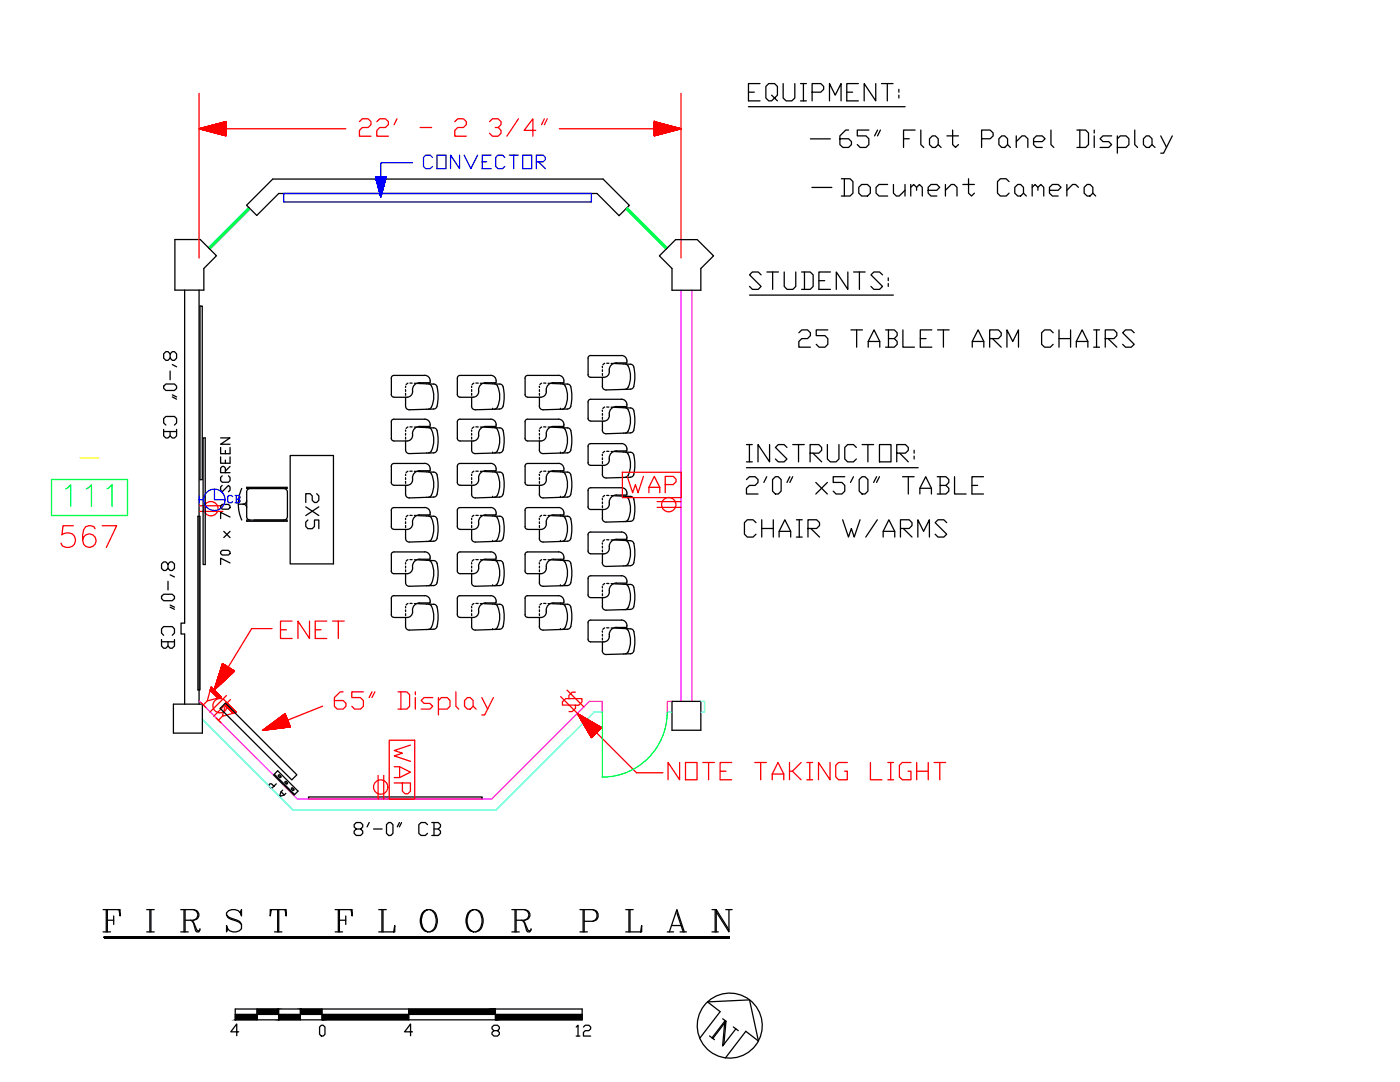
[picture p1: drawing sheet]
<svg xmlns="http://www.w3.org/2000/svg" width="279mm" height="216mm" viewBox="0 0 279 216" stroke-linecap="round" stroke-linejoin="round" font-family="sans-serif">
<defs><g id="words">
<text font-size="9.3" x="140.8" y="209.9">N</text>
<g font-size="8.4">
<text x="166.9" y="31.8">65&quot; Flat Panel Display</text>
<text x="19.8" y="187.3">F I R S T F L O O R P L A N</text>
</g>
<text font-size="8.4" fill="#f00" x="66" y="143.9">65&quot; Display</text>
<text font-size="7.9" fill="#0f0" x="12.3" y="102.3">111</text>
<text font-size="7.9" fill="#f00" x="11.3" y="110.4">567</text>
<g font-size="7.1">
<text x="148.5" y="21.5">EQUIPMENT:</text>
<text x="148.9" y="58.9">STUDENTS:</text>
<text x="158.4" y="70.6">25 TABLET ARM CHAIRS</text>
<text x="148.2" y="93.5">INSTRUCTOR:</text>
<text x="148.2" y="99.8">2'0&quot; x5'0&quot; TABLE</text>
<text x="147.8" y="108.3">CHAIR W/ARMS</text>
</g>
<g font-size="7.1" fill="#f00">
<text x="70.9" y="28.6">22' - 2 3/4&quot;</text>
<text x="55" y="128.8">ENET</text>
<text x="132.3" y="157">NOTE TAKING LIGHT</text>
</g>
<text font-size="6.6" x="166.9" y="40.2">Document Camera</text>
<g font-size="6.6" fill="#f00">
<text x="124.2" y="99.5">WAP</text>
<text x="83.3" y="159.5" transform="rotate(-90 83.3 159.5)">WAP</text>
</g>
<text font-size="6.2" fill="#00f" x="83.6" y="34.9">CONVECTOR</text>
<text font-size="6.2" x="64.9" y="106.9" transform="rotate(-90 64.9 106.9)">2X5</text>
<g font-size="5.7">
<text x="36.3" y="88.5" transform="rotate(-90 36.3 88.5)">8'-0&quot; CB</text>
<text x="36" y="130.5" transform="rotate(-90 36 130.5)">8'-0&quot; CB</text>
<text x="69.8" y="167.9">8'-0&quot; CB</text>
<text x="113.9" y="208.1">12</text>
</g>
<text font-size="5.7" fill="#f00" x="111.5" y="143.2">S</text>
<text font-size="5.3" fill="#00f" x="47.3" y="113.9" transform="rotate(-90 47.3 113.9)">70 x 70 SCREEN</text>
<text font-size="4.4" fill="#00f" x="44.4" y="101.6">CB</text>
<text font-size="2.6" fill="#ff0" x="15.2" y="92.4">-</text>
</g></defs>
<!-- layer: CLFUR -->
<g fill="none" stroke="#000" stroke-width=".25">
<path d="M149.4 21.3h31.2M161.7 27.7h4M162 37.4h4M149.6 58.9h28.7M39.9 61.1h.5v34.6h-.5zM78.6 79.3h2.7M80.9 79.3l.1 1.9 .3 .5 .4 .1M80.9 77.7v.4M80.9 78.5v.4M80.9 77.1v.2M81.4 76.5l-.4 .3M81.8 76.4l.5 .1"/>
<path d="M82.3 77.8a1.16 1.16 0 0 1-1.1 1.4M82.7 76.5h.5M83.4 76.5l3.1 .1a.71 .71 0 0 1 .7 .6 6.7 6.7 0 0 1-.2 4.3l-.5 .1-4.8 .2M83.8 76.3a1.45 1.45 0 0 0-1.5 1.5M83.8 76.4h2.1a1.15 1.15 0 0 0-1.1-1.5l-6.4 .1-.3 .4v3.3l.1 .3 .4 .2M85.1 76.6h.1M85.5 76.6h.2a3.6 3.6 0 0 1 .8 3.4 1.54 1.54 0 0 1-1 1.7M91.8 79.3h2.6M94.1 77.1h.1M94.1 77.2v.1M94.1 77.7v.4M94.1 78.5v.4"/>
<path d="M94.1 79.3v1.7M94.6 76.5l-.4 .3M95 76.4l.4 .1M95.5 77.8a1.16 1.16 0 0 1-1.1 1.4M95.9 76.5h.5M96.6 76.5l3.1 .1 .5 .2 .2 .4M97 76.3a1.45 1.45 0 0 0-1.5 1.5M97 76.4h2a1.15 1.15 0 0 0-1.1-1.5l-6.4 .1-.2 .4v3.3l.2 .5h.3M98.3 76.6h.1M98.7 76.6h.2a4.3 4.3 0 0 1 .4 4.6l-.7 .5M100.4 77.2a6.4 6.4 0 0 1-.3 4.3l-.4 .1M105.3 79.3h2.7"/>
<path d="M107.6 77.1h.1M107.7 77.2v.1M107.7 77.7v.4M107.7 78.5v.4M107.7 79.3v1.7M108.1 76.5l-.4 .3M108.5 76.4l.4 .1M109 77.8a1.16 1.16 0 0 1-1.1 1.4M109.4 76.5h.5M110.1 76.5l3.1 .1a.71 .71 0 0 1 .7 .6 6.7 6.7 0 0 1-.2 4.3l-.5 .1-4.8 .2M110.5 76.3a1.45 1.45 0 0 0-1.5 1.5M110.5 76.4h2a1.15 1.15 0 0 0-1-1.5l-6.5 .1-.2 .4v3.3v.3l.5 .2"/>
<path d="M111.8 76.6h.1M112.2 76.6h.2a3.6 3.6 0 0 1 .8 3.4 1.54 1.54 0 0 1-1 1.7M117.3 71.5l.1-.3 .5-.3 6.1 .1a1.05 1.05 0 0 1 1.1 1M117.4 71.5v3.5l.5 .3h2.6M120.2 77.1l.2 .5 .6 .2M120.2 73.1v.1M120.2 73.2v.2M120.2 73.8v.3M120.2 74.5v.4M120.2 75.3v1.8M120.7 72.5l-.4 .3M121.1 72.5h.4"/>
<path d="M122 72.5h.4M122.7 72.5l3.1 .2M124 79.7a1.17 1.17 0 0 1 1.1 1.4h-2.1a1.46 1.46 0 0 0-1.4 1.9M124 79.7h-6.1l-.5 .2v3.8l.5 .3h2.6M124.4 72.6h.1M124.4 77.7h.1M124.7 72.6l.3 .1a3.6 3.6 0 0 1 .7 3.4 1.48 1.48 0 0 1-1 1.6M125.1 72v.4h-2.1a1.48 1.48 0 0 0-1.4 1.8 1.09 1.09 0 0 1-1.1 1.1M125.8 72.7a.71 .71 0 0 1 .7 .5 6.7 6.7 0 0 1-.3 4.3l-.4 .2-4.8 .1M40.5 87.4h.5v25.2h-.5zM49.2 97.2h8.1v.3h-8.1M56.6 97.5a.73 .73 0 0 1 .8 .7v4.9"/>
<path d="M57.9 90.9h8.6v21.6h-8.6zM78.1 93v3.3l.1 .2 .4 .3M78.6 83.6l-.4 .3-.1 .3 .1 3.5 .4 .3h2.7M78.6 96.8h2.7M78.6 83.7h6.2M80.9 89.8l.3 .5 .5 .2M80.9 96.8l.1 2 .3 .5 .4 .1M80.9 85.9v.2M80.9 86.5v.3M80.9 87.2v.4M80.9 88v1.8M80.9 95.3v.4"/>
<path d="M80.9 96.1v.4M80.9 85.8v.1M80.9 94.6v.3M81.4 85.2l-.4 .3M81.4 94l-.4 .3M81.8 94h.5M81.8 85.2h.5M82.3 95.4a1.17 1.17 0 0 1-1.1 1.4M82.7 85.2h.5M82.7 94l.5 .1M83.4 85.2l3.1 .2a.71 .71 0 0 1 .7 .5 6.7 6.7 0 0 1-.2 4.3l-.5 .2-4.8 .1M83.4 94.1l3.1 .1a.71 .71 0 0 1 .7 .6 6.7 6.7 0 0 1-.2 4.2l-.5 .2-4.8 .2"/>
<path d="M83.8 93.9a1.45 1.45 0 0 0-1.5 1.5M84.8 83.6a1.17 1.17 0 0 1 1.1 1.5h-2.1a1.48 1.48 0 0 0-1.5 1.8 1.09 1.09 0 0 1-1.1 1.1M84.8 92.5a1.17 1.17 0 0 1 1.1 1.4h-2.1M84.8 92.5h-6.2l-.4 .2-.1 .3M85.1 94.1h.1M85.1 85.3h.1M85.1 90.4h.1M85.1 99.2h.1M85.1 81.7h.1M85.5 85.3l.2 .1a3.6 3.6 0 0 1 .8 3.4 1.54 1.54 0 0 1-1 1.6M85.5 94.2h.2a3.6 3.6 0 0 1 .8 3.4 1.54 1.54 0 0 1-1 1.6M91.3 93v3.3v.2l.5 .3"/>
<path d="M91.8 83.6l-.5 .3v.3v3.5l.5 .3h2.6a1.16 1.16 0 0 0 1.1-1.4M91.8 83.7h6.1M94.1 81l.1 .4 .5 .3 5-.1M94.1 98.6l.2 .6 .6 .2 4.8-.2M94.1 89.8l.1 .3 .5 .4 5-.1M94.1 94.6v.1M94.1 85.8v.1M94.1 85.9v.2M94.1 86.5v.3M94.1 87.2v.4M94.1 88v1.8M94.1 94.7v.2"/>
<path d="M94.1 95.3v.4M94.1 96.1v.4M94.1 96.8v1.8M94.6 94l-.4 .3M94.6 85.2l-.4 .3M95 94h.4M95 85.2h.4M95.5 95.4a1.17 1.17 0 0 1-1.1 1.4h-2.6M95.9 94l.5 .1M95.9 85.2h.5M96.6 94.1l3.1 .1 .5 .2 .2 .4M96.6 85.2l3.1 .2 .5 .1 .2 .4"/>
<path d="M97 93.9a1.45 1.45 0 0 0-1.5 1.5M97.9 92.5a1.17 1.17 0 0 1 1.1 1.4h-2M97.9 83.6a1.17 1.17 0 0 1 1.1 1.5h-2a1.45 1.45 0 0 0-1.5 1.4M97.9 92.5h-6.1l-.5 .2v.3M98.3 81.7h.1M98.3 99.2h.1M98.3 90.4h.1M98.3 94.1h.1M98.3 85.3h.1M98.7 94.2h.2a4.3 4.3 0 0 1 .4 4.6l-.7 .4M98.7 85.3l.2 .1a4.3 4.3 0 0 1 .4 4.6l-.7 .4M100.4 94.8a6.4 6.4 0 0 1-.3 4.2l-.4 .2"/>
<path d="M100.4 85.9a6.4 6.4 0 0 1-.3 4.3l-.4 .2M104.8 93v3.3v.2l.5 .3M105.3 83.6l-.5 .3v.3v3.5l.5 .3h2.7M105.3 96.8h2.7M105.3 83.7h6.2M107.6 89.8l.3 .5 .5 .2M107.6 98.6l.3 .6 .5 .2M107.6 81l.3 .6 .5 .2M107.6 85.8v.1M107.6 94.6v.1M107.7 85.9v.2M107.7 86.5v.3"/>
<path d="M107.7 87.2v.4M107.7 88v1.8M107.7 94.7v.2M107.7 95.3v.4M107.7 96.1v.4M107.7 96.8v1.8M108.1 85.2l-.4 .3M108.1 94l-.4 .3M108.5 94h.4M108.5 85.2h.4M109 95.4a1.17 1.17 0 0 1-1.1 1.4M109.4 85.2h.5"/>
<path d="M109.4 94l.5 .1M110.1 85.2l3.1 .2a.71 .71 0 0 1 .7 .5 6.7 6.7 0 0 1-.2 4.3l-.5 .2-4.8 .1M110.1 94.1l3.1 .1a.71 .71 0 0 1 .7 .6 6.7 6.7 0 0 1-.2 4.2l-.5 .2-4.8 .2M110.5 93.9a1.45 1.45 0 0 0-1.5 1.5M111.5 83.6a1.17 1.17 0 0 1 1 1.5h-2a1.48 1.48 0 0 0-1.5 1.8 1.09 1.09 0 0 1-1.1 1.1M111.5 92.5a1.17 1.17 0 0 1 1 1.4h-2M111.5 92.5h-6.2l-.5 .2v.3M111.8 85.3h.1M111.8 90.4h.1M111.8 94.1h.1M111.8 99.2h.1M111.8 81.7h.1"/>
<path d="M112.2 85.3l.2 .1a3.6 3.6 0 0 1 .8 3.4 1.54 1.54 0 0 1-1 1.6M112.2 94.2h.2a3.6 3.6 0 0 1 .8 3.4 1.54 1.54 0 0 1-1 1.6M117.3 92.3l.3 .5 .3 .1h2.6M117.4 97.9v3.5l.5 .3h2.6M120.2 85.8l.2 .5 .6 .3M120.2 94.6l.2 .6 .6 .2M120.2 81.8v.1M120.2 99.5v.1M120.2 90.7v.1M120.2 81.9v.2M120.2 82.5v.4M120.2 83.2v.5"/>
<path d="M120.2 84v1.8M120.2 90.8v.1M120.2 91.4v.3M120.2 92.1v.4M120.2 92.9v1.8M120.2 99.6v.1M120.7 81.2l-.4 .3M120.7 98.9l-.4 .3M120.7 90.1l-.4 .3M121.1 81.2h.4M121.1 98.8l.4 .1M121.1 90l.4 .1"/>
<path d="M121.6 91.8a1.46 1.46 0 0 1 1.4-1.8h2.1a1.15 1.15 0 0 0-1.1-1.5l-6.4 .1-.3 .5 .1 3.2M121.6 82.9a1.09 1.09 0 0 1-1.1 1.1M121.6 91.8a1.09 1.09 0 0 1-1.1 1.1M122 81.2l.4 .1M122 90.1h.4M122.7 90.1l3.1 .1a.71 .71 0 0 1 .7 .6l.2 1.9-.2 2M122.7 81.3l3.1 .1M123 98.8a1.48 1.48 0 0 0-1.4 1.8 1.09 1.09 0 0 1-1.1 1.1M124 97.3h-6.1l-.5 .3-.1 .3M124.4 81.3h.1M124.4 86.4h.1M124.4 90.2h.1"/>
<path d="M124.7 81.3l.3 .1a3.6 3.6 0 0 1 .7 3.4 1.54 1.54 0 0 1-1 1.6M124.7 90.2l.3 .1a3.6 3.6 0 0 1 .7 3.4l-.3 1.1M125.4 99.4a5 5 0 0 1 0 4.3M125.8 81.4a.71 .71 0 0 1 .7 .6 6.7 6.7 0 0 1-.3 4.2l-.4 .2-4.8 .2M125.8 95.2l-4.8 .2M126.5 99.6a6.7 6.7 0 0 1-.3 4.3l-.4 .1-4.8 .2M149 93.3h34.2M39.5 103h.4v34.7h-.4zM49.2 103a.73 .73 0 0 0 .7 .8M49.2 103.8h8.1v.2h-8.1zM57.4 103a.73 .73 0 0 1-.8 .8M78.1 113.9l.1 .3 .4 .3h2.7"/>
<path d="M78.6 118.9h-.2l-.3 .5v3.3l.1 .2 .4 .3M78.6 118.9h6.2M80.9 114.5l.1 2 .3 .4 .4 .1M80.9 105.6l.1 2 .3 .5 .4 .1M80.9 104.1v.4M80.9 104.9v.4M80.9 113v.3M80.9 113.7v.4M80.9 112.3v.2M80.9 103.4v.3M81.4 111.7l-.4 .3M81.4 102.8l-.4 .3"/>
<path d="M81.8 111.7h.5M81.8 102.8h.5M82.3 113.4a1.09 1.09 0 0 1-1.1 1.1M82.7 111.7h.5M82.7 102.8l.5 .1M83.4 111.7l3.1 .1a.71 .71 0 0 1 .7 .6l.2 1.9-.2 2M83.4 102.9l3.2 .1M83.8 111.6a1.48 1.48 0 0 0-1.5 1.8M83.8 111.6h2.1a1.15 1.15 0 0 0-1.1-1.5l-6.4 .1-.3 .5v3.2M84.8 118.9a1.17 1.17 0 0 1 1.1 1.4h-2.1a1.46 1.46 0 0 0-1.5 1.8 1.09 1.09 0 0 1-1.1 1.1M85.1 103h.1M85.1 111.8h.1"/>
<path d="M85.1 116.9h.1M85.1 108h.1M85.5 111.8l.2 .1a3.6 3.6 0 0 1 .8 3.4 1.48 1.48 0 0 1-1 1.6M85.5 103h.2a3.6 3.6 0 0 1 .8 3.4 1.54 1.54 0 0 1-1 1.6M85.9 102.4v.3h-2.1a1.49 1.49 0 0 0-1.5 1.9 1.09 1.09 0 0 1-1.1 1M85.9 102.4a1.06 1.06 0 0 0-1.1-1.1h-6.2l-.4 .2v3.9l.4 .2h2.7M86.5 103a.71 .71 0 0 1 .7 .6 6.7 6.7 0 0 1-.2 4.2l-.5 .2-4.8 .2M87.2 116.3a.73 .73 0 0 1-.7 .5l-4.8 .2M91.8 118.9l-.5 .2v.3v3.3l.2 .4 .3 .1M91.8 118.9h6.1M94.1 107.4l.2 .6 .6 .2 4.8-.2M94.1 116.3l.1 .3 .5 .4 5-.2"/>
<path d="M94.1 103.4v.1M94.1 112.3v.1M94.1 103.5v.2M94.1 104.1v.4M94.1 104.9v.4M94.1 105.6v1.8M94.1 112.4v.1M94.1 113v.3M94.1 113.7v.4M94.1 114.5v1.8M94.6 102.8l-.4 .3M94.6 111.7l-.4 .3"/>
<path d="M95 102.8h.4M95 111.7h.4M95.5 113.4a1.09 1.09 0 0 1-1.1 1.1h-2.6l-.5-.3v-.3M95.5 113v.4M95.9 102.8l.5 .1M95.9 111.7h.5M96.6 111.7l3.1 .1 .5 .2 .2 .4M96.6 102.9l3.1 .1M97 111.6a1.45 1.45 0 0 0-1.5 1.4M97 111.6h2a1.15 1.15 0 0 0-1.1-1.5l-6.4 .1-.2 .5v3.2M97.9 118.9a1.17 1.17 0 0 1 1.1 1.4h-2a1.41 1.41 0 0 0-1.5 1.4M98.3 108h.1"/>
<path d="M98.3 116.9h.1M98.3 103h.1M98.3 111.8h.1M98.7 103h.2a4.3 4.3 0 0 1 .4 4.6l-.7 .4M98.7 111.8l.2 .1a4.3 4.3 0 0 1 .4 4.6l-.7 .4M99 102.4v.3h-2a1.45 1.45 0 0 0-1.5 1.5M99 102.4a1.06 1.06 0 0 0-1.1-1.1h-6.1l-.5 .2v3.9l.5 .2h2.6a1.17 1.17 0 0 0 1.1-1.4M99.7 103l.5 .2 .2 .4M100.4 116.3a.73 .73 0 0 1-.7 .5M100.4 103.6a6.4 6.4 0 0 1-.3 4.2l-.4 .2M100.4 112.4l.2 1.9-.2 2M104.8 113.9v.3l.5 .3h2.7"/>
<path d="M105.3 118.9l-.5 .2v.3v3.3v.2l.5 .3M105.3 118.9h6.2M107.6 116.3l.3 .5 .5 .2M107.6 107.4l.3 .6 .5 .2M107.6 112.3v.1M107.6 103.4v.1M107.7 103.5v.2M107.7 104.1v.4M107.7 104.9v.4M107.7 105.6v1.8M107.7 112.4v.1M107.7 113v.3"/>
<path d="M107.7 113.7v.4M107.7 114.5v1.8M108.1 111.7l-.4 .3M108.1 102.8l-.4 .3M108.5 111.7h.4M108.5 102.8h.4M109 113.4a1.09 1.09 0 0 1-1.1 1.1M109.4 111.7h.5M109.4 102.8l.5 .1M110.1 111.7l3.1 .1a.71 .71 0 0 1 .7 .6l.2 1.9-.2 2M110.1 102.9l3.2 .1M110.5 111.6a1.48 1.48 0 0 0-1.5 1.8"/>
<path d="M110.5 111.6h2a1.15 1.15 0 0 0-1-1.5l-6.5 .1-.2 .5v3.2M111.5 118.9a1.17 1.17 0 0 1 1 1.4h-2a1.46 1.46 0 0 0-1.5 1.8 1.09 1.09 0 0 1-1.1 1.1M111.8 111.8h.1M111.8 116.9h.1M111.8 103h.1M111.8 108h.1M112.2 111.8l.2 .1a3.6 3.6 0 0 1 .8 3.4 1.48 1.48 0 0 1-1 1.6M112.2 103h.2a3.6 3.6 0 0 1 .8 3.4 1.54 1.54 0 0 1-1 1.6M112.5 102.4v.3h-2a1.49 1.49 0 0 0-1.5 1.9 1.09 1.09 0 0 1-1.1 1M112.5 102.4a1.06 1.06 0 0 0-1-1.1h-6.2l-.5 .2v3.9l.5 .2h2.7M113.2 103a.71 .71 0 0 1 .7 .6 6.7 6.7 0 0 1-.2 4.2l-.5 .2-4.8 .2M113.9 116.3a.73 .73 0 0 1-.7 .5l-4.8 .2"/>
<path d="M117.3 106.7l.1-.3 .5-.2h6.1a1.05 1.05 0 0 1 1.1 1M117.4 106.7v3.5l.5 .3h2.6M120.2 112.3l.2 .5 .6 .2M120.2 103.5l.2 .5 .6 .2M120.2 108.3v.1M120.2 117.1h.1M120.2 100.2v.3M120.2 100.9v.4M120.2 101.7v1.8M120.2 108.4v.2M120.2 109v.3M120.2 109.7v.4"/>
<path d="M120.2 110.5v1.8M120.2 117.1v.2M120.2 117.7v.4M120.2 118.5v.4M120.2 119.3v1.7M120.7 107.7l-.4 .3M120.7 116.4l-.4 .3M121.1 107.7h.4M121.1 116.4h.4M122 107.7l.4 .1M122 116.5h.4M122.7 107.8l3.1 .1 .4 .2 .3 .4"/>
<path d="M122.7 116.5l3.1 .1M124 114.9a1.17 1.17 0 0 1 1.1 1.5h-2.1a1.46 1.46 0 0 0-1.4 1.8 1.09 1.09 0 0 1-1.1 1M124 114.9h-6.1l-.5 .3v3.8l.5 .2 2.6 .1M124.4 107.8h.1M124.4 112.9h.1M124.4 116.6h.1M124.4 104.1h.1M124.7 107.8l.3 .1a3.6 3.6 0 0 1 .7 3.4 1.54 1.54 0 0 1-1 1.6M124.7 116.6h.3a3.6 3.6 0 0 1 .7 3.4 1.54 1.54 0 0 1-1 1.6M125.1 107.3v.3h-2.1a1.48 1.48 0 0 0-1.4 1.8 1.09 1.09 0 0 1-1.1 1.1M125.4 103.7l-.7 .4M125.8 116.6a.71 .71 0 0 1 .7 .6 6.7 6.7 0 0 1-.3 4.2l-.4 .2-4.8 .2"/>
<path d="M126.5 108.4a6.7 6.7 0 0 1-.3 4.3l-.4 .2-4.8 .1M78.6 123.2h2.7M80.9 125l.3 .5 .5 .2M80.9 121.1v.2M80.9 121.7v.3M80.9 122.4v.4M80.9 123.2v1.8M80.9 121v.1M81.4 120.4l-.4 .3M81.8 120.4h.5M82.7 120.4l.5 .1M83.4 120.5l3.2 .1"/>
<path d="M85.1 120.5h.1M85.1 125.6h.1M85.5 120.5l.2 .1a3.6 3.6 0 0 1 .8 3.4 1.54 1.54 0 0 1-1 1.6M86.5 120.6a.71 .71 0 0 1 .7 .5 6.7 6.7 0 0 1-.2 4.3l-.5 .2-4.8 .1M94.1 125l.2 .5 .6 .2 4.8-.1M94.1 121v.1M94.1 121.1v.2M94.1 121.7v.3M94.1 122.4v.4M94.1 123.2v1.8M94.6 120.4l-.4 .3M95 120.4h.4"/>
<path d="M95.5 121.8a1.17 1.17 0 0 1-1.1 1.4h-2.6M95.9 120.4l.5 .1M96.6 120.5l3.1 .1M98.3 125.6h.1M98.3 120.5h.1M98.7 120.5l.2 .1a4.3 4.3 0 0 1 .4 4.6l-.7 .4M99.7 120.6l.5 .1 .2 .4M100.4 121.1a6.4 6.4 0 0 1-.3 4.3l-.4 .2M105.3 123.2h2.7M107.6 125l.3 .5 .5 .2M107.6 121v.1M107.7 121.1v.2"/>
<path d="M107.7 121.7v.3M107.7 122.4v.4M107.7 123.2v1.8M108.1 120.4l-.4 .3M108.5 120.4h.4M109.4 120.4l.5 .1M110.1 120.5l3.2 .1M111.8 120.5h.1M111.8 125.6h.1M112.2 120.5l.2 .1a3.6 3.6 0 0 1 .8 3.4 1.54 1.54 0 0 1-1 1.6M113.2 120.6a.71 .71 0 0 1 .7 .5 6.7 6.7 0 0 1-.2 4.3l-.5 .2-4.8 .1M120.2 129.9l.2 .5 .6 .2"/>
<path d="M120.2 121l.2 .5 .6 .3M120.2 125.9v.1M120.2 126v.2M120.2 126.6v.3M120.2 127.3v.4M120.2 128.1v1.8M120.5 128.1a1.14 1.14 0 0 0 1.1-1.5 1.42 1.42 0 0 1 1.4-1.4h2.1a1.15 1.15 0 0 0-1.1-1.5h-6.1l-.5 .3v3.8l.5 .3h2.6M120.7 125.3l-.4 .3M121.1 125.3h.4M122 125.3h.4M122.7 125.3l3.1 .2M124.4 125.4h.1"/>
<path d="M124.4 130.5h.1M124.4 121.6h.1M124.7 125.4l.3 .1a3.6 3.6 0 0 1 .7 3.4l-.3 1.1M125.4 130.1l-.7 .4M125.8 125.5a.71 .71 0 0 1 .7 .5 6.7 6.7 0 0 1-.3 4.3l-.4 .1-4.8 .2M45 140.3l14.2 14.3-1 1-14.3-14.2zM54.7 154.5l4.1 4M55.1 156.4l-.9 1-.5-.5v-.4l.5-.1 .5 .5M55.4 153.8l4.1 4.1-.8 .8-4.1-4.1zM55.6 154.9v-.3h.1l.3 .3M56 154.9v.2l-.4-.2M56.1 158l.6 .6"/>
<path d="M56.4 157.7l-.3 .3-.3 .9 .9-.3 .3-.3M57.3 156.2v.2h-.1l-.3-.4 .2-.1 .3 .3M58.6 157.5v.2h-.2l-.2-.4 .1-.1 .4 .3M61.6 159h34.6v.4h-34.6z"/>
</g>
<!-- layer: HEATING -->
<g fill="none" stroke="#00f" stroke-width=".25">
<path d="M56.6 38.6h61.4v1.7h-61.4zM75 35.3h2.1l-1.1 4zM75 35.4l1.6 1.6M75 35.5l1.6 1.6M75 35.5l1.6 1.6zM75 35.3l1.6 1.6M75 35.6l1.6 1.5-1.6-1.5M75 35.7l1.6 1.5-1.6-1.5M75 35.6l1.6 1.6zM75.1 35.7l1.5 1.5-1.5-1.5M75.1 35.7l1.5 1.5M75.1 35.8l1.4 1.5"/>
<path d="M75.1 35.8l1.4 1.5-1.4-1.5M75.1 35.3l1.5 1.6M75.1 35.9l1.4 1.4-1.4-1.4M75.1 36l1.4 1.4M75.1 36.1l1.4 1.3-1.4-1.3M75.2 36.2l1.3 1.3-1.3-1.3M75.2 35.3l1.5 1.5M75.2 36.1l1.3 1.4M75.2 36.2l1.3 1.3M75.2 36.3l1.3 1.3-1.3-1.3M75.2 36.4l1.2 1.3M75.2 36.5l1.2 1.2-1.1-1.2"/>
<path d="M75.3 36.5l1.1 1.2M75.3 35.3l1.4 1.4M75.3 36.6l1.1 1.1zM75.3 36.7l1.1 1.1-1.1-1M75.3 36.7l1.1 1.1M75.4 35.3l1.3 1.3M75.4 36.9l1 1M75.4 36.9l1 1-1-1M75.4 37.1l.9 .9-.9-1.1 1 1M75.4 37.2l.9 .9-.9-1 .9 .9M75.5 35.3l1.2 1.2M75.5 37.2l.8 .9-.8-.9"/>
<path d="M75.5 37.3l.8 .8M75.5 37.3l.8 .8-.8-.8M75.5 37.3l.8 .9-.8-.8M75.5 37.5l.8 .7M75.5 35.3l1.3 1.2-1.2-1.2M75.5 37.6l.8 .7M75.6 37.7l.7 .7M75.6 37.7l.6 .7-.6-.7M75.6 37.7l.6 .7-.6-.6M75.6 37.8l.6 .6-.6-.6M75.6 37.9l.6 .5M75.6 38l.6 .5-.6-.5"/>
<path d="M75.7 38l.5 .6zM75.7 38.1l.5 .5zM75.7 38.2l.5 .4M75.7 38.2l.5 .5-.5-.5M75.7 38.2l.5 .5M75.7 35.3l1.1 1.1M75.7 38.3l.5 .4-.4-.4M75.7 38.3l.5 .4M75.8 38.4l.3 .4-.3-.4M75.8 38.5l.3 .3M75.8 38.5l.3 .3-.3-.3M75.8 38.6l.3 .3-.3-.3"/>
<path d="M75.8 35.3l1 1M75.8 38.7l.3 .2-.3-.2M75.8 38.6l.3 .3M75.8 38.7l.3 .3-.3-.3M75.9 38.8l.2 .2-.2-.2M75.9 38.7l.2 .3-.2-.2M75.9 38.9l.2 .2M75.9 35.3l.9 .9M75.9 38.9l.2 .2-.2-.2M75.9 39l.2 .1-.2-.1M75.9 39l.2 .2M75.9 39.1l.1 .1-.1-.1"/>
<path d="M76 39.2h.1M76 39.3h.1M76 35.3l.8 .8M76 39.2l-.1-.1 .1 .1M76.1 39.1l-.2-.2 .2 .2M76.1 35.3l.8 .7M76.1 38.9l-.3-.4 .3 .4M76.1 38.9l-.3-.3 .3 .3M76.1 38.8l-.3-.4 .3 .4M76.2 35.3l.7 .7M76.2 38.7l-.5-.5 .5 .5M76.3 38.3l-.8-.7 .8 .7"/>
<path d="M76.3 38.3l-.7-.7 .7 .7M76.3 35.3l.6 .6M76.3 38.2l-.8-.8 .8 .8M76.3 38.2l-.8-.7 .8 .7M76.3 38.1l-.8-.8 .8 .8M76.4 35.3l.5 .5M76.4 37.9l-1-1 1 1M76.4 37.8l-1.1-1 1.1 1.1M76.4 37.8l-1.1-1.1 1.1 1.1M76.4 37.7l-1.1-1.2 1.1 1.2M76.5 37.5l-1.3-1.2 1.3 1.2M76.5 35.3l.4 .5-.3-.5"/>
<path d="M76.5 37.4l-1.3-1.3 1.3 1.3M76.5 37.4l-1.4-1.4 1.4 1.4M76.5 37.3l-1.4-1.4 1.4 1.4M76.5 37.3l-1.4-1.5 1.4 1.5M76.5 37.2l-1.4-1.4 1.4 1.4M76.6 37l-1.6-1.7 1.6 1.7M76.6 36.9l-1.6-1.6 1.6 1.6M76.6 36.8l-1.5-1.5 1.5 1.5M76.6 35.3l.4 .4M76.7 36.8l-1.6-1.5 1.6 1.5M76.7 36.7l-1.5-1.4 1.5 1.4M76.7 36.7l-1.4-1.4 1.4 1.4"/>
<path d="M76.7 36.6l-1.3-1.3 1.3 1.3M76.8 35.3l.2 .2M76.8 36.3l-1-1 1 1M76.8 36.2l-.9-.9 .9 .9M76.8 36.2l-.8-.9 .8 .9M76.8 36.1l-.8-.8 .8 .8M76.9 36.1l-.8-.8 .8 .8M76.9 36l-.8-.7 .8 .7M76.9 36l-.7-.7 .7 .7M76.9 35.9l-.7-.6 .7 .6M76.9 35.9l-.6-.6 .6 .6M76.9 35.3l.1 .1"/>
<path d="M76.9 35.8l-.4-.5 .4 .5M77 35.5l-.3-.2 .3 .3M77 35.5l-.1-.2 .1 .2M77 35.4l-.1-.1 .1 .1M77 35.3h.1M77 35.4v-.1v.1M82.3 32.5h-6.3v6.8"/>
</g>
<!-- layer: LOAD-BEARING -->
<path d="M34.9 47.8h5.1l3.2 3.2-2.5 2.6v4.3h-5.8zM36.9 57.9v66.4M39.7 57.9v82.6M49.2 41l5.2-5.3h66l5.2 5.3-2.1 2-4.4-4.4h-63.5l-4.4 4.4zM131.6 51.1l3.2-3.3h4.3l3.3 3.3-2.5 2.5v4.3h-5.8v-4.3zM36.9 126.5v14M134.1 140h5.8v5.7h-5.8zM34.6 140.5h5.8v5.8h-5.8z" fill="none" stroke="#000" stroke-width=".25"/>
<!-- layer: WALLS -->
<path d="M135.9 57.9v82.1M138.1 57.9v82.1M39.7 139.8l19.7 19.6h38.7l19.5-19.4h2.6v2.1M134.1 140h-.9v2.1" fill="none" stroke="#f0f" stroke-width=".25"/>
<!-- layer: STAIRS -->
<path d="M139.9 140h.7v2.1h-.7M120.2 142.1h-1.7l-19.5 19.5h-40.6l-18-18M133.2 142.1h.9" fill="none" stroke="#0ff" stroke-width=".25"/>
<!-- layer: ELECT -->
<g fill="none" stroke="#f00" stroke-width=".25">
<path d="M124.2 94.2h11.8v5.1h-11.8zM39.8 100.9h4.7M39.8 102h4.7M41.4 139.9l-.8 .8M42 137.7l.8 .1M42 137.6l.7 .1M42 137.6h.7M42 137.6h.6M42 137.5h.6M42 137.4h.5M42.1 137.8h.8M42.1 137.4h.3"/>
<path d="M42.1 137.3h.3M42.1 137.3h.2M42.1 137.2h.2M42.1 137.9h.9M42.1 137.1h.1M42.2 137.9l.8 .1M42.2 138h.9M42.3 138l.8 .1M42.3 138.1h.9M42.4 138.1l.9 .1M42.5 138.2h.8M42.5 138.2l.8 .1"/>
<path d="M42.5 138.3h.9M42.6 138.3l.8 .1M42.6 138.4h.9M42.7 138.4l.8 .1M42.8 138.5h.8M42.8 138.6h.9M42.9 138.6l.8 .1M42.9 138.7h.9M43 138.7l.8 .1M43 138.8h.9M43.1 138.8l.9 .1M43.2 138.9h.8"/>
<path d="M43.2 138.9l.8 .1M43.2 139h.9M43.3 139l.8 .1M43.3 139.1h.9M43.4 139.1h.6M43.5 139.2h.3M43.5 139.2h.1M43.5 139.3h.1M45.2 138.8l-3.3 3.3M46 139.6l-3.3 3.3M54.3 125.4h-4.1l-7.4 12.3h-.8l-.6 2.2 2.8-.8-2.1-2-.1 .6 1.5 1.6M40.1 140.2l1 .9"/>
<path d="M43.1 143.2l1 1M44.4 142.9l-.8 .8M45 140.8h.8M45 140.7h.8M45 140.7h.7M45 140.6h.6M45 140.8l.9 .1M45 140.5h.5M45.1 140.4l.4 .1M45.1 140.9h.8M45.1 140.4h.3M45.1 140.3l.3 .1"/>
<path d="M45.1 140.3h.2M45.1 140.9l.9 .1M45.1 140.2h.1M45.1 140.1l.1 .1M45.2 141h.8M45.3 141l.8 .1M45.3 141.1h.8M45.3 141.1l.9 .1M45.4 141.2h.8M45.4 141.2l.9 .1M45.5 141.3h.8M45.6 141.3l.8 .1"/>
<path d="M45.6 141.4h.9M45.7 141.5h.8M45.7 141.5l.9 .1M45.8 140.8h-.8l.1-.7 2.1 2.1-2.8 .7 .6-2.1 1.5 1.5M45.8 141.6h.8M45.8 141.6l.9 .1M45.9 141.7h.8M46 141.7l.8 .1M46 141.8h.8M46 141.8l.9 .1M46.1 141.9h.8M46.1 141.9l.9 .1"/>
<path d="M46.2 142h.8M46.2 142h.9M46.3 142.1h.9M46.4 142.2h.8M46.4 142.2h.7M46.4 142.2h.5M46.5 142.3h.2M64.4 140.9l-12 4.8M75.5 154.7v4.7M77.7 147.7h5.1v11.7h-5.1zM115.3 142.4l11.7 11.8h5.3"/>
<circle cx="42.1" cy="101.5" r="1.43"/>
<circle cx="133.5" cy="100.7" r="1.43"/>
<circle cx="43.9" cy="140.8" r="1.43"/>
<circle cx="76" cy="157" r="1.43"/>
</g>
<!-- layer: DIMENSIONS -->
<g fill="none" stroke="#f00" stroke-width=".25">
<path d="M39.7 18.6v32.9M135.9 18.6v32.9M39.7 25.7l5.4-1.4v2.8zM39.7 25.7h29.3M39.8 25.7h.1M39.9 25.7h-.1M40 25.6l-.2 .1M40.1 25.6l-.2 .1 .1-.1M40.1 25.6l-.1 .1 .1-.1M40.2 25.6l-.2 .2M40.2 25.5l-.2 .3 .2-.3M40.3 25.5l-.3 .3"/>
<path d="M40.3 25.5l-.2 .3 .3-.3M40.4 25.5l-.3 .3M40.4 25.5l-.3 .3 .3-.3M40.4 25.5l-.2 .3 .3-.3M40.5 25.5l-.3 .3M40.5 25.5l-.3 .3 .3-.3M40.6 25.4l-.4 .4M40.7 25.4l-.4 .4 .4-.4M40.7 26l.8-.8-.7 .8M40.8 26l.8-.8zM40.9 25.4l-.6 .4M40.9 25.4l-.5 .5"/>
<path d="M41 26l1-.9-1 .9M41 25.3l-.5 .6 .4-.5M41.1 25.3l-.6 .6M41.1 25.3l-.5 .6M41.2 25.3l-.6 .6 .6-.6M41.3 25.3l-.7 .6M41.4 25.3l-.7 .6 .7-.6M41.6 25.2l-.7 .8 .8-.8M41.8 25.1l-.9 .9 .8-.8M41.8 25.1l-.8 .9 .9-.9M41.9 25.1l-.9 .9 .9-.9M42 25.1l-.9 .9 .9-.9"/>
<path d="M42 25.1l-.9 .9 1-.9M42.1 25.1l-1 1M42.1 25.1l-1 1 1-1M42.1 25l-1 1.1 1.1-1.1M42.2 25l-1 1.1M42.2 25l-1 1.1 1.1-1.1M42.3 25l-1.1 1.1 1.1-1.1M42.3 25l-1 1.1M42.4 26.4l2.1-2-2 2M42.4 25l-1.1 1.1 1.2-1.1M42.5 25l-1.2 1.1M42.6 24.9l-1.2 1.2 1.1-1.1"/>
<path d="M42.6 24.9l-1.2 1.2 1.2-1.2M42.6 24.9l-1.2 1.2M42.7 24.9l-1.3 1.2 1.3-1.2M42.7 26.5l2.1-2.2-2.1 2.2M42.7 24.9l-1.2 1.2 1.2-1.2M42.8 24.9l-1.3 1.3M42.8 24.9l-1.3 1.3 1.3-1.3M42.9 26.5l2.2-2.2-2.2 2.2M42.9 24.8l-1.3 1.4M42.9 24.8l-1.3 1.4 1.3-1.4M43 24.8l-1.4 1.4 1.3-1.4M43 26.5l2.1-2.1-2.1 2.1"/>
<path d="M43 26.6l2.1-2.1-2 2.1M43 24.8l-1.4 1.4M43.1 24.8l-1.4 1.4 1.4-1.4M43.1 26.6l2-2-2 2M43.2 24.8l-1.5 1.4M43.2 26.6l1.9-1.8-1.9 1.8M43.2 24.8l-1.4 1.4 1.5-1.4M43.3 24.7l-1.5 1.5 1.5-1.5M43.3 24.7l-1.5 1.5M43.3 26.6l1.8-1.7-1.7 1.7M43.4 24.7l-1.6 1.5 1.5-1.5M43.4 24.7l-1.5 1.5 1.5-1.5"/>
<path d="M43.4 26.6l1.7-1.6-1.7 1.7M43.5 26.7l1.6-1.7-1.6 1.7M43.5 24.7l-1.6 1.5 1.5-1.5M43.5 24.7l-1.6 1.6 1.6-1.6M43.6 26.7l1.5-1.5-1.5 1.5M43.6 24.7l-1.6 1.6M43.6 24.7l-1.6 1.6 1.6-1.6M43.7 24.6l-1.7 1.7M43.7 24.6l-1.6 1.7 1.6-1.7M43.7 26.7l1.4-1.3-1.4 1.3M43.8 26.8l1.3-1.4-1.3 1.4M43.8 24.6l-1.7 1.7"/>
<path d="M43.8 26.8l1.3-1.3-1.3 1.3M43.8 24.6l-1.7 1.7 1.7-1.7M43.9 24.6l-1.8 1.7M44 26.8l1.1-1.1-1.1 1.1M44 24.6l-1.8 1.7 1.7-1.7M44.1 24.5l-1.9 1.9M44.1 26.8l1-.9-1 .9M44.1 24.5l-1.8 1.9M44.2 24.5l-1.9 1.9M44.2 24.5l-1.9 1.9 1.9-1.9M44.2 26.9l.9-.9-.9 .9M44.3 26.9l.8-.8-.8 .8"/>
<path d="M44.3 24.5l-1.9 1.9M44.3 24.5l-1.9 1.9 1.9-1.9M44.4 26.9l.7-.7-.7 .7M44.5 26.9l.6-.6-.6 .6M44.6 27l.5-.5-.5 .5M44.6 24.4l-2 2 2-2M44.7 27l.4-.4-.4 .4M44.7 24.4l-2.1 2.1M44.7 24.4l-2 2.1 2-2.1M44.7 27l.4-.4-.3 .4M44.8 24.3l-2.1 2.2 2.1-2.1M44.8 27l.3-.2-.3 .2"/>
<path d="M44.9 24.3l-2.1 2.2 2.1-2.2M44.9 27.1l.2-.2-.2 .2M45 24.3l-2.2 2.2 2.1-2.2M45 24.3l-2.2 2.2 2.2-2.2M45 27.1l.1-.1-.1 .1M45 24.3l-2.2 2.2 2.3-2.2M45.1 24.4l-2.1 2.1M45.1 24.6l-2 2 2-2M45.1 24.7l-2 1.9M45.1 24.7l-1.9 1.9M45.1 24.7l-1.9 1.9 1.9-1.9M45.1 24.9l-1.8 1.7"/>
<path d="M45.1 25.1l-1.6 1.6M45.1 25.2l-1.5 1.5 1.5-1.5M45.1 25.3l-1.5 1.4M45.1 25.3l-1.4 1.4M45.1 25.5l-1.2 1.3zM45.1 25.6l-1.2 1.2M45.1 25.8l-1.1 1M45.1 25.8l-1 1M45.1 25.8l-1 1 1-1M45.1 25.9l-.9 1 .9-.9M45.1 26l-.9 .9M45.1 26.1l-.8 .8 .8-.7"/>
<path d="M45.1 26.2l-.7 .7zM45.1 26.3l-.6 .6 .6-.5M45.1 26.4l-.6 .5zM45.1 26.5l-.4 .5M45.1 26.6l-.4 .4 .4-.4M45.1 26.7l-.3 .3 .3-.2M45.1 26.9l-.2 .2M45.1 27.1h.1M45.1 24.3l-2.3 2.2M45.1 25.4l-1.4 1.3M45.1 26.2l-.7 .7M45.1 26.3l-.6 .6"/>
<path d="M45.1 26.4l-.5 .6M45.1 26.8l-.2 .2M45.1 26.9l-.1 .2M111.6 25.7h24.3M130.6 27l2.1-2.2-2.1 2.2M130.6 26.8l2-2-2 2M130.6 26.7l1.9-1.9-1.9 1.9M130.6 26.3l1.6-1.6-1.6 1.6M130.6 26.2l1.5-1.5-1.5 1.5M130.6 25.9l1.3-1.3-1.3 1.3M130.6 25.6l1-1-1 1M130.6 25.3l.8-.8-.8 .8"/>
<path d="M130.6 25.1l.6-.7-.6 .7M130.6 24.9l.5-.5-.5 .5M130.6 24.7l.3-.3-.3 .3M130.6 24.5l.1-.2-.1 .2M130.6 24.4h.1M130.6 24.3h.1M130.6 24.3l5.3 1.4-5.3 1.4zM130.6 27.1l2.2-2.2-2.2 2.2M130.7 24.3l-.1 .2 .1-.2M130.8 24.3l-.2 .3M130.8 27l2.1-2.1-2.1 2.2M130.8 24.3l-.2 .3z"/>
<path d="M130.9 24.3l-.3 .3M130.9 24.4l-.3 .3 .3-.3M130.9 27l2.1-2.1-2.1 2.1M130.9 24.4l-.3 .4M131 24.4l-.4 .5 .4-.5M131 27l2.1-2.1-2.1 2.1M131.1 24.4l-.5 .5 .5-.5M131.1 26.9l2-1.9-2 1.9M131.1 24.4l-.5 .6M131.1 24.4l-.5 .6zM131.1 26.9l2-1.9-1.9 1.9M131.2 24.4l-.6 .6"/>
<path d="M131.2 24.4l-.6 .7 .6-.7M131.3 24.4l-.7 .8M131.3 26.9l1.9-1.9-1.9 1.9M131.3 24.5l-.7 .7M131.4 26.9l1.9-1.9-1.9 1.9M131.4 24.5l-.8 .9 .8-.9M131.5 26.9l1.8-1.9-1.8 1.9M131.5 24.5l-.9 .9 .9-.9M131.5 24.5l-.9 .9M131.6 24.5l-1 1M131.6 24.6l-1 1 1-1M131.6 24.6l-1 1 1.1-1"/>
<path d="M131.7 24.6l-1.1 1.1M131.7 26.8l1.8-1.8-1.9 1.8M131.7 26.8l1.8-1.8-1.7 1.8M131.7 24.6l-1.1 1.2 1.1-1.2M131.8 24.6l-1.2 1.3 1.3-1.3-1.3 1.4 1.3-1.4M131.8 26.8l1.7-1.7-1.6 1.7M131.9 24.6l-1.3 1.4 1.4-1.4M132 26.7l1.6-1.6-1.6 1.6M132 24.7l-1.4 1.4 1.4-1.4M132 26.7l1.7-1.6-1.6 1.6M132 24.7l-1.4 1.4 1.5-1.4M132.1 24.7l-1.5 1.4"/>
<path d="M132.1 24.7l-1.5 1.5M132.1 24.7l-1.5 1.6 1.6-1.6M132.1 24.7l-1.5 1.6M132.2 26.7l1.5-1.6-1.5 1.6M132.2 24.7l-1.6 1.7 1.6-1.7M132.2 24.7l-1.6 1.7 1.7-1.7M132.3 24.7l-1.7 1.8 1.7-1.8M132.4 24.7l-1.8 1.8M132.4 26.6l1.5-1.5-1.7 1.5M132.4 24.8l-1.8 1.8M132.5 24.8l-1.9 1.9 1.9-1.9M132.5 24.8l-1.9 2"/>
<path d="M132.5 26.6l1.5-1.4-1.4 1.4M132.6 24.8l-2 2M132.6 26.6l1.3-1.4-1.5 1.4M132.6 24.8l-2 2.1 2-2.1M132.6 24.8l-2 2.1 2.1-2.1M132.7 26.5l1.3-1.3-1.3 1.3M132.7 24.8l-2.1 2.2 2.1-2.2M132.8 24.8l-2.2 2.3 2.2-2.3M132.8 26.5l1.3-1.3-1.3 1.3M132.8 24.9l-2.2 2.2 2.2-2.2M132.8 24.9l-2.2 2.2M132.9 24.9l-2.2 2.2"/>
<path d="M132.9 26.5l1.2-1.3-1.2 1.3M132.9 24.9l-2 2.1M133 26.5l1.2-1.3-1.2 1.3M133 24.9l-2.1 2.1M133 26.4l1.3-1.1-1.2 1.1M133.1 24.9l-2.1 2.1M133.2 25l-2 1.9M133.2 26.4l1.1-1.1-1.1 1.1M133.2 26.4l1.2-1.1-1.1 1.1M133.3 26.4l1.1-1.1-1.1 1.1M133.4 25l-1.8 1.8M133.4 26.4l1-1.1-1 1.1"/>
<path d="M133.4 26.4l1.1-1.1-1.1 1.1M133.5 26.3l1-1-1 1M133.5 25l-1.8 1.8M133.6 25.1l-1.7 1.6M133.6 25.1l-1.7 1.7M133.6 26.3l1-1-1 1M133.7 26.3l.9-1-.9 1M133.7 25.1l-1.6 1.6M133.7 26.3l.9-.9-.9 .9M133.8 25.1l-1.6 1.6M133.8 26.2l.9-.8-.9 .8M133.9 25.1l-1.5 1.5"/>
<path d="M133.9 26.2l.9-.8-.8 .8M134 25.2l-1.4 1.3M134 26.2l.8-.8-.8 .8M134 26.2l.8-.8-.7 .8M134.1 25.2l-1.4 1.3M134.1 26.2l.8-.8-.8 .8M134.2 25.2l-1.3 1.3M134.2 26.1l.7-.7-.7 .7M134.2 25.2l-1.2 1.3M134.3 26.1l.7-.7-.7 .7M134.3 25.3l-1.2 1.1 1.2-1.1M134.4 26.1l.6-.6-.6 .6"/>
<path d="M134.5 25.3l-1.1 1M134.6 25.3l-1.1 1 1.1-1M134.6 25.3l-1 1M134.7 25.4l-.9 .8M134.7 25.4l-.8 .8M134.8 26l.4-.5-.5 .5M134.9 26l.4-.5-.4 .5M134.9 25.4l-.8 .8M134.9 25.4l-.7 .7M135 25.9l.4-.4-.4 .5M135 25.4l-.6 .7M135 25.9l.4-.4-.4 .4"/>
<path d="M135.1 25.5l-.6 .6M135.1 25.5l-.5 .5M135.1 25.9l.3-.3-.3 .3M135.2 25.5l-.5 .5M135.3 25.5l-.5 .5M135.3 25.5l-.4 .5M135.4 25.5l-.3 .4M135.5 25.6l-.3 .3M135.5 25.6l-.2 .2M135.6 25.8l.1-.2-.1 .2M135.6 25.6l-.2 .2M135.6 25.8l.2-.1-.1 .1"/>
<path d="M135.7 25.6l-.3 .2M135.7 25.6l-.2 .2 .2-.2M135.7 25.7h.1h-.1M135.8 25.7h.1M135.9 25.7h.1M135.9 25.7h-.1M42.8 137.6v.1M42.8 137.6h.1M42.8 137.5v.1M42.8 137.4l.1 .2-.1-.1M42.9 137.2v.4l-.1-.2M42.9 137.2l.1 .3-.1-.3"/>
<path d="M42.9 137l.1 .4-.1-.3M42.9 137.1l.1 .4M43 137l.1 .4-.2-.4M43 136.9l.1 .5-.1-.5M43 136.9l.1 .5M43 136.8l.1 .6M43 136.8l.1 .5M43.1 136.7l.1 .6M43.1 136.6l.1 .6-.1-.5M43.1 136.5l.1 .7M43.1 136.5l.2 .7M43.2 136.4l.1 .8-.2-.7"/>
<path d="M43.2 136.3l.1 .8-.1-.7M43.2 136.2l.2 .9M43.2 136.1l.2 .9M43.3 136l.2 1M43.3 136l.2 1-.2-1M43.3 135.9l.3 1M43.3 135.9l.2 1-.2-1M43.3 135.7l.3 1.2-.3-1.1M43.3 135.8l.3 1.1-.3-1.1M43.4 135.7l.2 1.2-.2-1.2M43.4 135.7l.2 1.1M43.4 135.6l.3 1.2-.3-1.2"/>
<path d="M43.4 135.6l.2 1.2-.2-1.1M43.4 137.1l-.2-.9 .2 .9M43.4 135.5l.3 1.3M43.4 135.5l.3 1.3-.2-1.5 .3 1.4M43.5 135.4l.3 1.3-.3-1.3M43.5 137l-.3-.9 .3 .9M43.5 135.3l.3 1.4M43.5 135.1l.4 1.5M43.5 135.2l.3 1.5M43.6 135.1l.3 1.5-.3-1.5M43.6 135l.3 1.6-.3-1.5M43.6 134.9l.4 1.6-.4-1.5"/>
<path d="M43.6 135l.3 1.6M43.6 134.9l.4 1.6-.4-1.6M43.6 134.9l.4 1.6M43.7 134.7l.3 1.8-.3-1.7M43.7 134.7l.4 1.7M43.7 134.7l.4 1.8M43.7 134.5l.5 1.9M43.8 134.4l.4 2M43.8 134.3l.4 2M43.8 134.2l.5 2-.5-1.9M43.8 134.2l.5 2M43.9 134.2l.4 2"/>
<path d="M43.9 134.1l.4 2.1-.4-2.1M43.9 134l.5 2.2M44 133.8l.5 2.3-.5-2.3M44 133.7l.5 2.4-.5-2.3M44 133.7l.5 2.3-.5-2.3M44 133.6l.5 2.4M44 133.5l.6 2.5-.6-2.4M44 136.5l-.3-1.7 .3 1.7M44.1 133.5l.5 2.5M44.1 133.5l.6 2.4-.6-2.4M44.1 133.3l.6 2.5-.6-2.5M44.1 136.4l-.4-1.8 .4 1.8"/>
<path d="M44.1 133.3l.6 2.6M44.2 133.2l.5 2.6M44.2 133.1l.6 2.7-.6-2.6M44.2 133.1l.6 2.7-.6-2.7M44.2 133l.6 2.7-.6-2.7M44.2 133l.6 2.7M44.2 132.9l.7 2.8-.7-2.7M44.3 132.9l.6 2.8-.7-2.8M44.3 132.9l.6 2.8-.6-2.8M44.3 132.8l.6 2.9-.6-2.9M44.3 132.8l.6 2.9M44.3 132.8l.6 2.8-.6-2.8"/>
<path d="M44.3 132.7l.7 2.9M44.3 132.6l.7 3zM44.4 132.5l.6 3.1M44.4 132.4l.7 3.1-.7-3M44.4 132.4l2.4 1.5-4.1 3.8zM44.4 136.1l-.5-2.2 .5 2.3M44.4 132.4l.7 3.1-.6-3.1M44.5 136.1l-.6-2.2 .6 2.2M44.5 132.4l.6 3.1M44.5 132.4l.6 3-.6-2.9M44.5 132.5l.7 2.9-.7-2.9M44.6 132.5l.6 2.9"/>
<path d="M44.6 132.6l.7 2.7M44.8 132.7l.5 2.6M44.8 132.7l.6 2.5-.6-2.5M44.9 132.7l.5 2.5M44.9 132.7l.6 2.4M45 132.8l.5 2.3-.5-2.3M45.1 132.8l.5 2.2M45.1 135.5l-.7-3.1 .7 3.1M45.1 132.9l.5 2.1-.5-2.1M45.1 132.8l.5 2.2-.5-2.1M45.1 132.9l.5 2.1M45.2 132.9l.4 2.1"/>
<path d="M45.2 132.9l.5 2.1-.5-2.1M45.2 135.4l-.6-2.9 .6 2.9M45.2 132.9l.5 2M45.3 135.3l-.7-2.8 .7 2.9M45.3 132.9l.4 2-.4-1.9M45.3 135.3l-.6-2.7 .6 2.7M45.4 133l.4 1.9M45.4 133.1l.4 1.7M45.4 135.2l-.5-2.5 .5 2.5M45.5 133.1l.4 1.7zM45.6 133.1l.4 1.6-.4-1.5M45.6 135.1l-.6-2.3 .6 2.3"/>
<path d="M45.6 135l-.5-2.2 .5 2.3M45.7 135l-.5-2.1 .5 2.1M45.7 133.2l.3 1.4M45.7 133.2l.3 1.4-.2-1.3M45.8 134.9l-.5-1.9 .5 1.9M45.8 134.9l-.4-1.9 .4 1.9M45.8 133.3l.3 1.3-.3-1.3M45.8 134.8l-.4-1.8 .4 1.8M45.8 133.3l.3 1.3M45.8 133.3l.3 1.2-.3-1.2M45.9 133.3l.2 1.2M45.9 133.4l.3 1.1"/>
<path d="M46 134.7l-.4-1.5 .4 1.5M46 133.4l.2 1.1M46 134.7l-.3-1.5 .3 1.5M46 134.6l-.3-1.4 .3 1.4M46 133.4l.2 1M46.1 133.5l.1 .9M46.1 133.5l.2 .9-.2-.9M46.1 133.5l.2 .9M46.1 133.5l.2 .8-.2-.8M46.2 133.5l.2 .8-.2-.8M46.2 134.4l-.2-1 .2 1.1M46.2 133.6l.2 .7"/>
<path d="M46.2 133.6l.2 .7-.1-.7M46.3 133.6l.2 .6M46.4 133.6l.1 .6M46.4 133.7l.1 .5M46.4 134.2l-.1-.6 .1 .7M46.5 133.7l.1 .4-.1-.4M46.5 134.2l-.1-.5 .1 .5M46.5 133.8l.1 .3-.1-.3M46.5 133.7l.1 .4M46.5 134.1l-.1-.4 .1 .5M46.5 133.8l.1 .3v-.3M46.6 133.8l.1 .2"/>
<path d="M46.7 133.8v.2M46.7 133.9v.1M46.8 133.9v.1M46.8 133.9h.1M52.6 145.6v.1M52.7 145.5l.3 .1M52.7 145.7l-.1-.1 .1 .1M52.7 145.5l.3 .1-.3-.1M52.8 145.7l-.2-.1 .2 .1M52.8 145.5l.4 .1M52.9 145.4l.4 .2-.5-.2M52.9 145.4l.5 .2"/>
<path d="M53 145.6h-.4l.2 .1M53 145.3l.6 .3M53 145.3l.7 .3M53 145.3l.8 .3M53.1 145.6l-.4-.1 .4 .1M53.1 145.2l.7 .3M53.1 145.6l-.3-.1 .3 .1M53.2 145.2l.8 .3-.8-.3M53.3 145.1l.8 .4M53.3 145.1l.9 .4M53.3 145.1l1 .4M53.4 145l1.1 .5"/>
<path d="M53.4 145.6l-.5-.2 .5 .2M53.4 145l1 .5M53.5 145.6l-.6-.2 .6 .2M53.5 144.9l1.1 .6M53.5 145l1.1 .5M53.5 144.9l1.2 .6M53.6 144.9l1.2 .5M53.6 145.6l-.6-.3 .6 .3M53.6 144.9l1.3 .5M53.6 144.8l1.4 .6M53.8 145.6l-.7-.4 .7 .4M53.8 144.7l1.5 .7"/>
<path d="M53.9 144.7l1.6 .7M53.9 145.5l-.8-.3 .8 .3M53.9 144.6l1.7 .7M54 145.5l-.8-.3 .8 .3M54 144.5l1.8 .8M54 144.6l1.8 .7M54.1 145.5l-.9-.3 .9 .3M54.2 145.5l-.9-.4 .9 .4M54.2 144.4l2 .8M54.3 144.4l2.1 .8M54.3 145.5l-1-.4 1.1 .4M54.4 145.5l-1-.5 1 .5"/>
<path d="M54.5 144.2l2.2 1M54.5 145.5l-1.1-.5 1.1 .5M54.5 144.2l2.4 1M54.6 145.5l-1.2-.5 1.2 .5M54.6 144.1l2.4 1.1-2.4-1.1M54.7 144.1l2.5 1M54.8 144l2.5 1.1M54.8 145.4l-1.2-.5 1.2 .5M54.9 143.9l2.6 1.2M54.9 145.4l-1.3-.5 1.3 .5M55 145.4l-1.3-.6 1.3 .6M55 143.8l2.9 1.3-2.9-1.3"/>
<path d="M55.1 145.4l-1.4-.6 1.5 .6M55.1 143.8l2.8 1.2M55.1 143.7l2.8 1.2M55.1 143.7l2.8 1.2-2.8-1.2M55.2 143.7l2.6 1.1M55.2 143.7l2.6 1.1-2.6-1.1M55.2 145.4l-1.5-.6 1.5 .6M55.2 145.4l-1.4-.7 1.4 .7M55.3 143.6l2.5 1.2-2.6-1.1M55.3 143.6l2.5 1.1M55.3 143.6l2.5 1.1-2.5-1.1M55.3 145.4l-1.5-.7 1.6 .7"/>
<path d="M55.4 143.6l2.3 1-2.3-1M55.4 145.4l-1.6-.7 1.6 .7M55.4 143.5l2.3 1.1M55.4 143.5l2.3 1-2.3-1M55.4 143.5l2.3 1M55.5 143.4l2.2 1M55.6 143.4l2 .9-2-.9M55.6 145.3l-1.7-.6 1.6 .7M55.6 143.4l2 .9M55.6 143.4l2 .8M55.6 145.3l-1.6-.7 1.6 .7M55.6 143.4l2 .8z"/>
<path d="M55.7 143.3l1.9 .8-1.9-.8M55.7 145.3l-1.7-.7 1.7 .7M55.7 143.3l1.9 .8M55.8 143.3l1.7 .8-1.7-.8M55.8 143.3l1.7 .7-1.7-.7M55.8 143.2l1.7 .7-1.7-.7M55.8 145.3l-1.8-.8 1.8 .8M55.8 143.2l1.7 .7zM55.9 143.2l1.5 .6-1.5-.6M55.9 145.3l-1.8-.8 1.8 .8M55.9 145.3l-1.8-.8 1.9 .8M55.9 143.1l1.5 .7-1.5-.6"/>
<path d="M56 143.1l1.4 .6M56 145.3l-1.9-.8 1.9 .8M56.1 145.3l-1.9-.9 1.9 .9M56.1 143l1.2 .6M56.1 143l1.2 .6-1.2-.6M56.1 143l1.2 .5M56.1 145.3l-1.9-.9 2 .9M56.2 143l1.1 .4-1.1-.4M56.2 142.9l1.1 .5-1.1-.5M56.2 143l1.1 .4M56.2 142.9l1.1 .5M56.2 145.2l-2-.8 2.1 .8"/>
<path d="M56.3 142.9l.9 .4-.9-.4M56.3 145.2l-2-.8 2 .8M56.3 142.8l.9 .4-.9-.4M56.3 142.8l.9 .4M56.4 142.8l.8 .4-.8-.4M56.4 145.2l-2.1-.9 2.1 .9M56.4 142.8l.8 .3M56.4 142.7l.7 .4M56.5 142.7l.6 .3M56.5 142.7l.6 .2-.6-.2M56.6 145.2l-2.3-.9 2.2 .9M56.6 145.2l-2.2-.9 2.2 .9"/>
<path d="M56.6 142.6l.4 .2-.4-.2M56.7 142.6l.3 .1M56.7 142.6l.3 .1-.3-.1M56.7 145.2l-2.3-.9 2.3 .9M56.7 142.5l.3 .1-.3-.1M56.8 145.2l-2.3-1 2.3 1M56.8 142.5l.1 .1-.1-.1M56.8 142.5h.1M56.9 142.5h.1M56.9 145.2l-2.4-1 2.5 1M56.9 142.4v.1M56.9 142.6l-.1-.1 .2 .1"/>
<path d="M57 145.2l-2.4-1.1 2.4 1.1M57 142.6h-.3l.3 .1M57 142.8l-.4-.2 .5 .3M57.1 145.1l-2.5-1 2.5 1M57.1 142.9l-.5-.2 .5 .2M57.1 143l-.6-.3 .6 .3M57.1 145.1l-2.4-1 2.5 1M57.2 143.1l-.8-.3 .8 .3M57.2 145.1l-2.5-1 2.5 1M57.2 143.2l-.9-.3 .9 .4M57.2 143.3l-1-.4 1.1 .4M57.3 145.1l-2.6-1.1 2.6 1.1"/>
<path d="M57.3 143.5l-1.2-.5 1.2 .5M57.4 143.6l-1.4-.5 1.4 .5M57.4 143.6l-1.4-.6 1.4 .6M57.4 143.7l-1.4-.6 1.4 .6M57.4 145.1l-2.6-1.1 2.6 1.1M57.4 143.7l-1.5-.6 1.5 .7M57.4 143.8l-1.5-.6 1.5 .6M57.5 145.1l-2.7-1.1 2.7 1.1M57.5 144l-1.7-.8 1.7 .8M57.6 145.1l-2.7-1.2 2.7 1.2M57.7 145.1l-2.8-1.2 2.8 1.2M57.7 144.4l-2.2-1 2.2 1"/>
<path d="M57.7 144.4l-2.2-.9 2.2 .9M57.7 144.5l-2.3-1 2.3 1M57.8 144.6l-2.5-1 2.5 1.1M57.8 145.1l-2.9-1.2 2.8 1.2M57.8 145.1l-2.8-1.3 2.8 1.3M57.9 144.9l-2.8-1.2 2.8 1.2M57.9 145l-2.9-1.2 2.9 1.2M57.9 145l-2.8-1.2 2.8 1.2M57.9 145l-5.4 .7h.1M57.9 145l-1-2.6-4.4 3.3M115.3 142.4l4.7 2.8-2 2zM116.2 144.1h2"/>
<path d="M116.3 144.2h2M116.3 144.3h2.2M116.4 144.3h2.2M116.4 144.4h2.3M116.4 144.4l2.4 .1h-2.3M116.5 144.5h2.4M116.5 144.5h2.5M116.6 144.8h2.8M116.7 144.8h2.7M116.7 144.9h2.9M116.7 144.9l3 .1M116.8 145h2.9h-2.9"/>
<path d="M116.8 145.1h3h-3M116.9 145.3h3.1M117 145.4h2.9M117 145.4h2.8M117.1 145.5h2.6M117.1 145.6h2.5h-2.5M117.2 145.7h2.4M117.2 145.8h2.3h-2.3M117.3 145.9h2h-2M117.3 145.9h2M117.3 146h2h-2M117.4 146h1.8"/>
<path d="M117.4 146.1h1.7h-1.7M117.5 146.2h1.5M117.5 146.3h1.5h-1.5M117.5 146.3h1.4h-1.4M117.5 146.3h1.4h-1.3M117.6 146.4h1.3M117.6 146.5h1.2h-1.2M117.6 146.4h1.2M117.7 146.5h1h-1M117.7 146.5h1M117.7 146.6h.9h-.9M117.8 146.7h.8h-.8"/>
<path d="M117.8 146.7h.7M117.8 146.8h.6h-.6M117.8 146.8h.6h-.5M117.9 146.9h.5h-.5M117.9 146.9h.4M117.9 147h.4h-.4M118 147h.2h-.2M118 147.1h.2M118 147.1h.1M118 147.2h.1M118.1 147.1h-.1h.1M118.2 147.1h-.2h.2"/>
<path d="M118.2 144.1h-1.9h2M118.3 144.2h-2h2M118.3 146.9h-.4h.4M118.3 144.2h-2h2.1M118.4 144.2h-2.1h2.1M118.5 146.7l-.7 .1h.7M118.5 146.7h-.7h.7M118.5 144.3h-2.1h2.1M118.6 144.4h-2.2h2.2M118.6 144.4h-2.2h2.3M118.6 146.6h-.9h.9M118.7 146.6h-1h1"/>
<path d="M118.8 146.4h-1.2M118.8 146.4h-1.2h1.2M118.9 146.4h-1.3h1.3M118.9 146.3h-1.3h1.3M118.9 144.5h-2.4h2.4M119 144.6h-2.5M119 146.2l-1.5 .1h1.5M119 146.2h-1.5h1.5M119 144.6h-2.5h2.5M119.1 144.6l-2.5 .1h2.6M119.1 146.1h-1.7h1.7M119.2 146.1h-1.8h1.8"/>
<path d="M119.2 146l-1.8 .1h1.8M119.2 144.7l-2.6 .1M119.2 146h-1.8h1.8M119.2 146h-1.9h2M119.3 145.9h-2M119.3 145.9h-2h2M119.4 145.9h-2.1h2.1M119.4 145.8h-2.2h2.2M119.4 144.8h-2.7M119.5 144.8l-2.8 .1h2.8M119.5 145.7l-2.3 .1h2.3M119.5 145.7h-2.3h2.3"/>
<path d="M119.5 145.7h-2.3M119.6 144.9h-2.9h2.9M119.6 145.6h-2.5h2.5M119.7 145.6h-2.6h2.6M119.7 145.5l-2.6 .1h2.6M119.7 145.5h-2.6h2.6M119.7 145h-2.9h2.9M119.7 145.5h-2.6h2.7M119.8 145l-3 .1h3M119.8 145.5h-2.7h2.7M119.8 145.4h-2.8h2.8M119.8 145.4h-2.8"/>
<path d="M119.9 145.1h-3.1h3.1M119.9 145.4h-2.9h2.9M119.9 145.3l-2.9 .1M119.9 145.1h-3M119.9 145.3h-2.9h2.9M119.9 145.3h-3h3.1M120 145.1l-3.1 .1h3.1M120 145.2h-3.1h3.1"/>
</g>
<!-- layer: OPENINGS -->
<path d="M49.6 41.4l-8 8M49.8 41.5l-8.1 8.1M49.9 41.7l-8 8M124.9 41.7l8 8M125 41.6l8.1 8M125.2 41.4l8 8M133.2 142.1a13 13 0 0 1-13 13v-13" fill="none" stroke="#0f0" stroke-width=".25"/>
<!-- layer: TITLEBLOCK -->
<g fill="none" stroke="#000" stroke-width=".25">
<path d="M20.8 187h124.7zM20.8 187h124.7M20.8 187.1h124.7M20.8 187.1h124.7zM145.5 187h-124.7h124.7M46.9 201.3h69.3v2.2h-69.3zM46.9 202.4h69.3M47.6 205.9h-1.5l1.1-1.6v2.4M51.3 201.3v2.2M55.6 201.3v2.2M59.9 201.3v2.2M63.8 204.9l.3-.3h.4l.4 .3v1.5l-.4 .3h-.4l-.3-.3z"/>
<path d="M64.3 201.3v2.2M81.6 201.3v2.2M82.3 205.9h-1.5l1.1-1.6v2.4M98.6 205.7l-.4-.4v-.4l.4-.3h.7l.4 .3v.4l-.4 .4h-.7l-.4 .3v.4l.4 .3h.7l.4-.3v-.4l-.4-.3M98.9 201.3v2.2"/>
<circle cx="145.6" cy="204.6" r="6.5"/>
</g>
<g fill="#000" stroke="#000" stroke-width=".2">
<path d="M46.9 202.4v1.1l4.4-1.1zM46.9 203.5l4.4-1.1v1.1zM51.3 202.4v1.1z"/>
<path d="M55.6 202.4v1.1l4.3-1.1zM55.6 203.5l4.3-1.1v1.1z"/>
<path d="M51.3 202.4h4.3v-1.1zM51.3 201.3h4.3l-4.3 1.1z"/>
<path d="M59.9 201.3l4.4 1.1h-4.4zM59.9 201.3l4.4 1.1v-1.1z"/>
<path d="M64.3 202.4v1.1l17.3-1.1zM64.3 203.5l17.3-1.1v1.1z"/>
<path d="M81.6 201.3v1.1l17.3-1.1zM81.6 202.4l17.3-1.1v1.1z"/>
<path d="M98.9 202.4v1.1l17.3-1.1zM98.9 203.5l17.3-1.1v1.1z"/>
</g>
<!-- layer: NUMBERS -->
<path d="M10.3 95.7h15.1v7.2h-15.1z" fill="none" stroke="#0f0" stroke-width=".25"/>
<!-- layer: CLOCK -->
<g fill="none" stroke="#00f" stroke-width=".25">
<path d="M39.7 99v.7h1M39.7 99.7v.7"/>
<circle cx="42.8" cy="99.7" r="2.13"/>
</g>
<use href="#words"/>
</svg>
